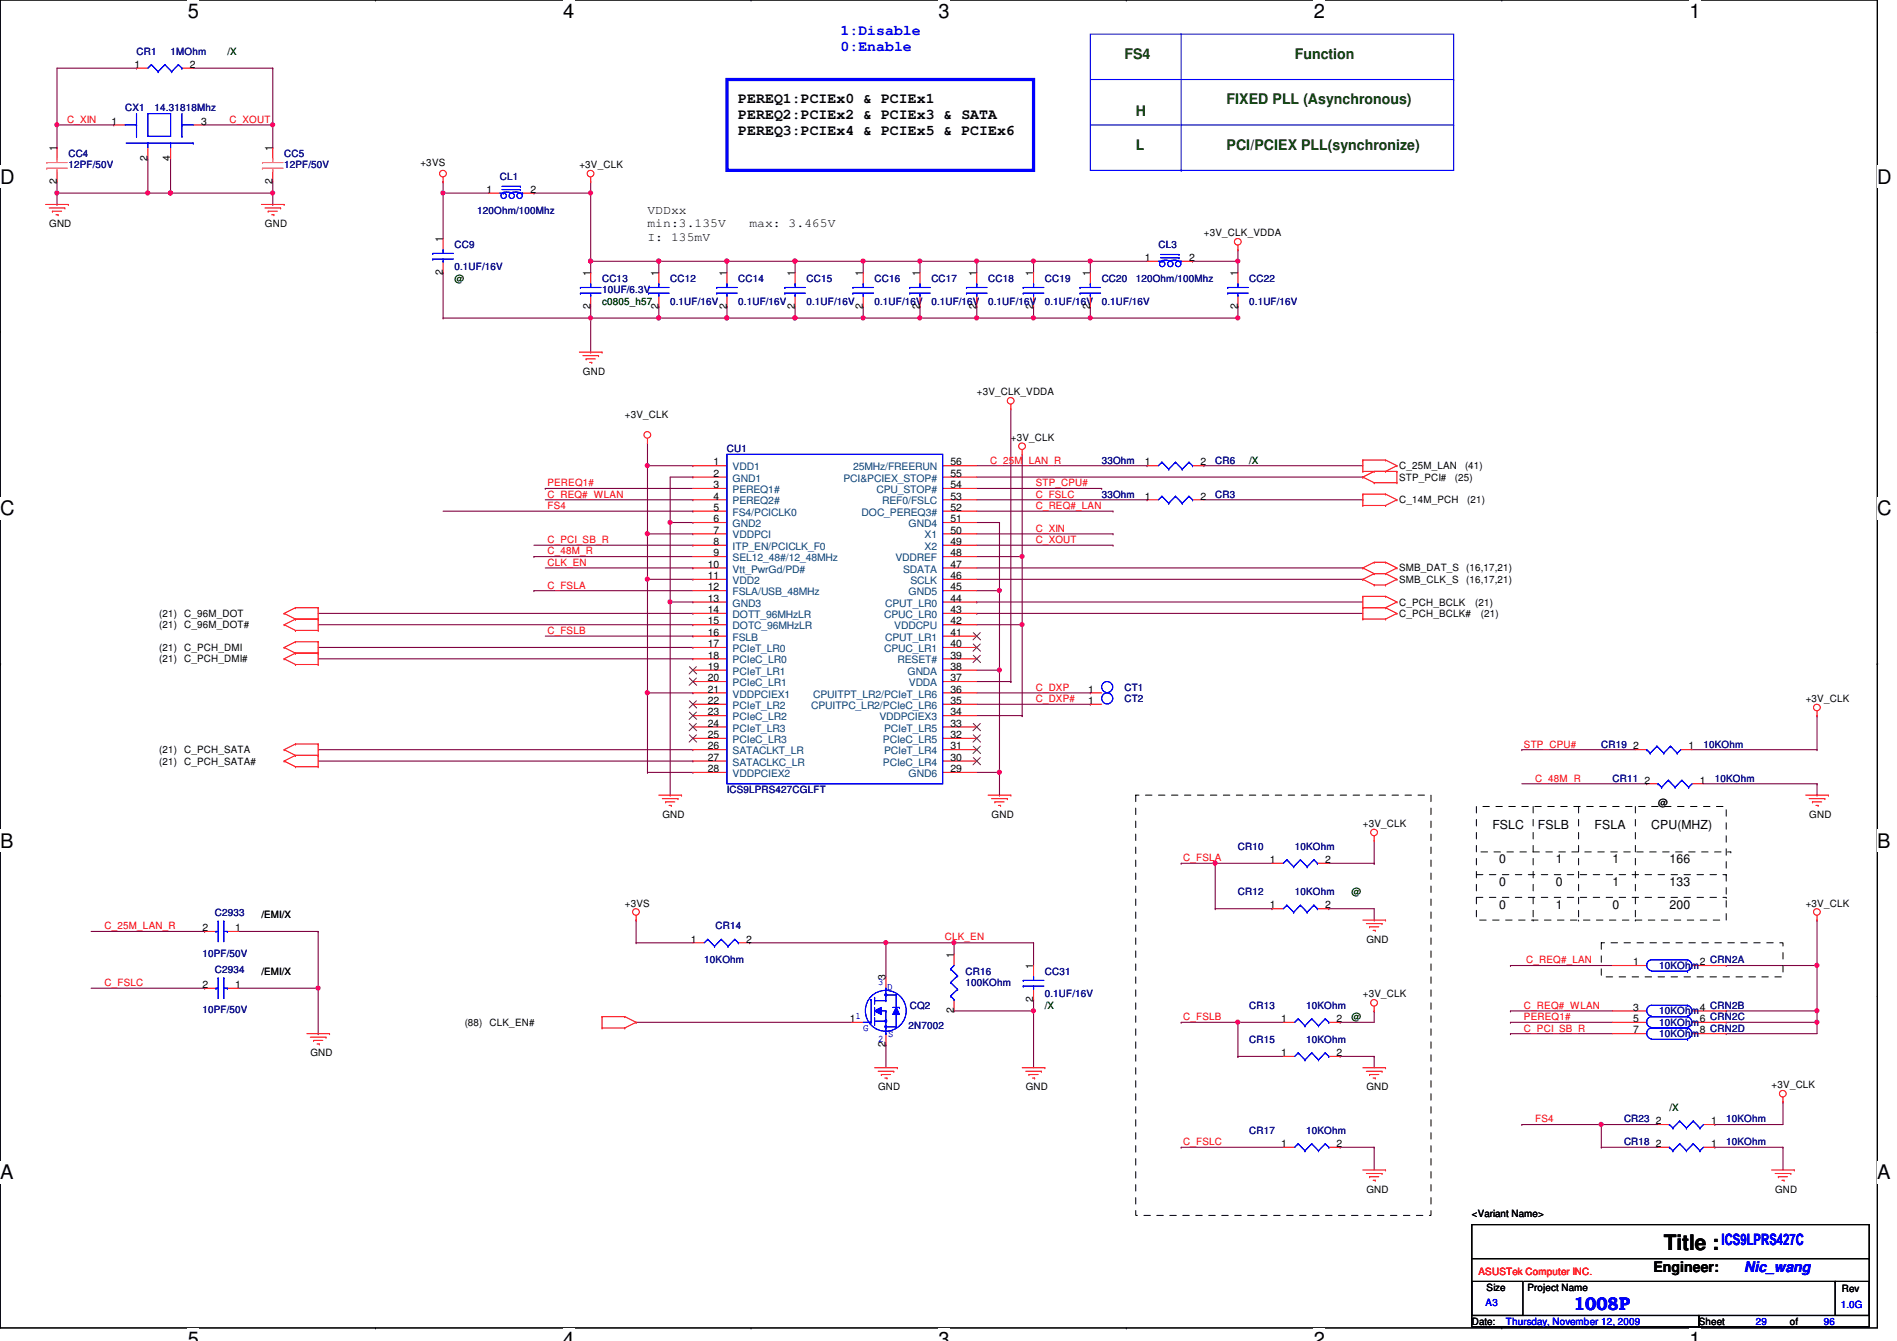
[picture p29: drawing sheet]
<svg xmlns="http://www.w3.org/2000/svg" width="297mm" height="210mm" viewBox="0 0 297 210" stroke-linecap="round" stroke-linejoin="round" font-family="sans-serif">
<defs><g id="words">
<text font-size="3.3" x="260.5" y="195.7">Title :</text>
<g font-size="3.1">
<text x="29.4" y="2.8">5</text>
<text x="88.2" y="2.8">4</text>
<text x="147" y="2.8">3</text>
<text x="205.7" y="2.8">2</text>
<text x="264.5" y="2.8">1</text>
<text x="0" y="28.7">D</text>
<text x="294" y="28.7">D</text>
<text x="0" y="80.7">C</text>
<text x="294" y="80.7">C</text>
<text x="0" y="132.7">B</text>
<text x="294" y="132.7">B</text>
<text x="0" y="184.6">A</text>
<text x="294" y="184.6">A</text>
<text x="29.4" y="210.7">5</text>
<text x="88.2" y="210.7">4</text>
<text x="147" y="210.7">3</text>
<text x="205.7" y="210.7">2</text>
<text x="264.5" y="210.7">1</text>
</g>
<text font-size="2.8" fill="#00f" x="246.5" y="205">1008P</text>
<text font-size="2.5" fill="#00f" x="269.6" y="194.9">ICS9LPRS427C</text>
<g font-size="2.3" fill="#00f">
<text x="131.6" y="5.4">1:Disable</text>
<text x="131.6" y="8">0:Enable</text>
<text x="273.1" y="199.1">Nic_wang</text>
</g>
<g font-size="2.3" fill="#004000">
<text x="176.1" y="9.2">FS4</text>
<text x="202.7" y="9.2">Function</text>
<text x="192.1" y="16.3">FIXED PLL (Asynchronous)</text>
<text x="177.8" y="18.1">H</text>
<text x="177.8" y="23.5">L</text>
<text x="192.1" y="23.5">PCI/PCIEX PLL(synchronize)</text>
</g>
<g font-size="2.3">
<text x="115.6" y="16.1">PEREQ1:PCIEx0 &amp; PCIEx1</text>
<text x="115.6" y="18.6">PEREQ2:PCIEx2 &amp; PCIEx3 &amp; SATA</text>
<text x="115.6" y="21.2">PEREQ3:PCIEx4 &amp; PCIEx5 &amp; PCIEx6</text>
<text x="258.9" y="199.1">Engineer:</text>
</g>
<g font-size="1.9">
<text x="101.4" y="33.5">VDDxx</text>
<text x="101.4" y="35.6">min:3.135V</text>
<text x="117.3" y="35.6">max: 3.465V</text>
<text x="101.4" y="37.7">I: 135mV</text>
<text x="233.7" y="129.8">FSLC</text>
<text x="240.8" y="129.8">FSLB</text>
<text x="249.7" y="129.8">FSLA</text>
<text x="258.6" y="129.8">CPU(MHZ)</text>
<text x="234.7" y="135.1">0</text>
<text x="243.6" y="135.1">1</text>
<text x="252.5" y="135.1">1</text>
<text x="261.4" y="135.1">166</text>
<text x="234.7" y="142.2">0</text>
<text x="234.7" y="138.7">0</text>
<text x="243.6" y="142.2">1</text>
<text x="243.6" y="138.7">0</text>
<text x="252.5" y="142.2">0</text>
<text x="252.5" y="138.7">1</text>
<text x="261.4" y="138.7">133</text>
<text x="261.4" y="142.2">200</text>
</g>
<g font-size="1.6">
<text x="21" y="10.6">1</text>
<text x="29.7" y="10.6">2</text>
<text x="8.9" y="23.7" transform="rotate(-90 8.9 23.7)">1</text>
<text x="17.5" y="19.5">1</text>
<text x="31.5" y="19.5">3</text>
<text x="42.7" y="23.7" transform="rotate(-90 42.7 23.7)">1</text>
<text x="8.9" y="28.8" transform="rotate(-90 8.9 28.8)">2</text>
<text x="23.1" y="25.2" transform="rotate(-90 23.1 25.2)">2</text>
<text x="26.7" y="25.2" transform="rotate(-90 26.7 25.2)">4</text>
<text x="42.7" y="28.8" transform="rotate(-90 42.7 28.8)">2</text>
<text x="65.8" y="26">+3VS</text>
<text x="90.7" y="26.3">+3V_CLK</text>
<text x="7.7" y="35.6">GND</text>
<text x="41.5" y="35.6">GND</text>
<text x="76.2" y="30.2">1</text>
<text x="83.1" y="30.2">2</text>
<text x="69.3" y="37.9" transform="rotate(-90 69.3 37.9)">1</text>
<text x="179.3" y="40.9">1</text>
<text x="186.2" y="40.9">2</text>
<text x="188.5" y="37">+3V_CLK_VDDA</text>
<text x="69.3" y="43" transform="rotate(-90 69.3 43)">2</text>
<text x="92.5" y="43.2" transform="rotate(-90 92.5 43.2)">1</text>
<text x="103.1" y="43.2" transform="rotate(-90 103.1 43.2)">1</text>
<text x="113.8" y="43.2" transform="rotate(-90 113.8 43.2)">1</text>
<text x="124.5" y="43.2" transform="rotate(-90 124.5 43.2)">1</text>
<text x="135.1" y="43.2" transform="rotate(-90 135.1 43.2)">1</text>
<text x="144" y="43.2" transform="rotate(-90 144 43.2)">1</text>
<text x="152.9" y="43.2" transform="rotate(-90 152.9 43.2)">1</text>
<text x="161.8" y="43.2" transform="rotate(-90 161.8 43.2)">1</text>
<text x="170.7" y="43.2" transform="rotate(-90 170.7 43.2)">1</text>
<text x="193.8" y="43.2" transform="rotate(-90 193.8 43.2)">1</text>
<text x="92.5" y="48.3" transform="rotate(-90 92.5 48.3)">2</text>
<text x="103.1" y="48.3" transform="rotate(-90 103.1 48.3)">2</text>
<text x="113.8" y="48.3" transform="rotate(-90 113.8 48.3)">2</text>
<text x="124.5" y="48.3" transform="rotate(-90 124.5 48.3)">2</text>
<text x="135.1" y="48.3" transform="rotate(-90 135.1 48.3)">2</text>
<text x="144" y="48.3" transform="rotate(-90 144 48.3)">2</text>
<text x="152.9" y="48.3" transform="rotate(-90 152.9 48.3)">2</text>
<text x="161.8" y="48.3" transform="rotate(-90 161.8 48.3)">2</text>
<text x="170.7" y="48.3" transform="rotate(-90 170.7 48.3)">2</text>
<text x="193.8" y="48.3" transform="rotate(-90 193.8 48.3)">2</text>
<text x="91.3" y="58.7">GND</text>
<text x="97.8" y="65.4">+3V_CLK</text>
<text x="152.9" y="61.9">+3V_CLK_VDDA</text>
<text x="158.3" y="69">+3V_CLK</text>
<text x="111.7" y="72.9">1</text>
<text x="111.7" y="74.6">2</text>
<text x="111.7" y="76.4">3</text>
<text x="148.8" y="76.4">54</text>
<text x="148.8" y="74.6">55</text>
<text x="148.8" y="72.9">56</text>
<text x="179.3" y="72.9">1</text>
<text x="188" y="72.9">2</text>
<text x="219.1" y="73.4">C_25M_LAN</text>
<text x="219.1" y="75.2">STP_PCI#</text>
<text x="227.8" y="75.2">(25)</text>
<text x="229.4" y="73.4">(41)</text>
<text x="111.7" y="78.2">4</text>
<text x="111.7" y="80">5</text>
<text x="111.7" y="81.7">6</text>
<text x="111.7" y="83.5">7</text>
<text x="148.8" y="83.5">50</text>
<text x="148.8" y="81.7">51</text>
<text x="148.8" y="80">52</text>
<text x="148.8" y="78.2">53</text>
<text x="179.3" y="78.2">1</text>
<text x="188" y="78.2">2</text>
<text x="219.1" y="78.8">C_14M_PCH</text>
<text x="229.7" y="78.8">(21)</text>
<text x="110.8" y="88.9">10</text>
<text x="111.7" y="85.3">8</text>
<text x="111.7" y="87.1">9</text>
<text x="148.8" y="88.9">47</text>
<text x="148.8" y="87.1">48</text>
<text x="148.8" y="85.3">49</text>
<text x="219.1" y="89.5">SMB_DAT_S (16,17,21)</text>
<text x="110.8" y="90.6">11</text>
<text x="110.8" y="92.4">12</text>
<text x="110.8" y="94.2">13</text>
<text x="110.8" y="96">14</text>
<text x="148.8" y="96">43</text>
<text x="148.8" y="94.2">44</text>
<text x="148.8" y="92.4">45</text>
<text x="148.8" y="90.6">46</text>
<text x="219.1" y="94.8">C_PCH_BCLK</text>
<text x="219.1" y="91.2">SMB_CLK_S</text>
<text x="229.6" y="91.2">(16,17,21)</text>
<text x="231" y="94.8">(21)</text>
<text x="24.9" y="96.6">(21)</text>
<text x="24.9" y="98.3">(21)</text>
<text x="24.9" y="101.9">(21)</text>
<text x="28.8" y="96.6">C_96M_DOT</text>
<text x="28.8" y="98.3">C_96M_DOT#</text>
<text x="28.8" y="101.9">C_PCH_DMI</text>
<text x="110.8" y="97.7">15</text>
<text x="110.8" y="99.5">16</text>
<text x="110.8" y="101.3">17</text>
<text x="148.8" y="101.3">40</text>
<text x="148.8" y="99.5">41</text>
<text x="148.8" y="97.7">42</text>
<text x="219.1" y="96.6">C_PCH_BCLK#</text>
<text x="231.9" y="96.6">(21)</text>
<text x="24.9" y="103.7">(21)</text>
<text x="28.8" y="103.7">C_PCH_DMI#</text>
<text x="110.8" y="103.1">18</text>
<text x="110.8" y="104.9">19</text>
<text x="110.8" y="106.6">20</text>
<text x="148.8" y="106.6">37</text>
<text x="148.8" y="104.9">38</text>
<text x="148.8" y="103.1">39</text>
<text x="110.8" y="108.4">21</text>
<text x="110.8" y="110.2">22</text>
<text x="110.8" y="112">23</text>
<text x="110.8" y="113.7">24</text>
<text x="148.8" y="113.7">33</text>
<text x="148.8" y="112">34</text>
<text x="148.8" y="110.2">35</text>
<text x="148.8" y="108.4">36</text>
<text x="170.4" y="108.4">1</text>
<text x="170.4" y="110.2">1</text>
<text x="282.7" y="109.9">+3V_CLK</text>
<text x="24.9" y="117.9">(21)</text>
<text x="24.9" y="119.7">(21)</text>
<text x="28.8" y="117.9">C_PCH_SATA</text>
<text x="28.8" y="119.7">C_PCH_SATA#</text>
<text x="110.8" y="115.5">25</text>
<text x="110.8" y="117.3">26</text>
<text x="110.8" y="119.1">27</text>
<text x="148.8" y="119.1">30</text>
<text x="148.8" y="117.3">31</text>
<text x="148.8" y="115.5">32</text>
<text x="255.7" y="117.3">2</text>
<text x="264.4" y="117.3">1</text>
<text x="110.8" y="120.9">28</text>
<text x="148.8" y="120.9">29</text>
<text x="257.5" y="122.6">2</text>
<text x="266.2" y="122.6">1</text>
<text x="103.7" y="128">GND</text>
<text x="155.3" y="128">GND</text>
<text x="213.4" y="129.5">+3V_CLK</text>
<text x="259.6" y="126.2">@</text>
<text x="283.3" y="128">GND</text>
<text x="198.8" y="135.1">1</text>
<text x="207.5" y="135.1">2</text>
<text x="40.9" y="143.7">/EMI/X</text>
<text x="97.8" y="141.9">+3VS</text>
<text x="198.8" y="142.2">1</text>
<text x="207.5" y="142.2">2</text>
<text x="282.7" y="141.9">+3V_CLK</text>
<text x="31.7" y="145.8">2</text>
<text x="36.8" y="145.8">1</text>
<text x="108.2" y="147.5">1</text>
<text x="116.8" y="147.5">2</text>
<text x="149.3" y="149.9" transform="rotate(-90 149.3 149.9)">1</text>
<text x="213.9" y="147.6">GND</text>
<text x="31.7" y="154.6">2</text>
<text x="36.8" y="154.6">1</text>
<text x="40.9" y="152.6">/EMI/X</text>
<text x="138.7" y="153.5" transform="rotate(-90 138.7 153.5)">3</text>
<text x="161.8" y="151.7" transform="rotate(-90 161.8 151.7)">1</text>
<text x="255.7" y="151.1">1</text>
<text x="266.2" y="151.1">2 CRN2A</text>
<text x="72.8" y="160.6">(88)</text>
<text x="76.7" y="160.6">CLK_EN#</text>
<text x="133.1" y="160">1</text>
<text x="149.3" y="158.6" transform="rotate(-90 149.3 158.6)">2</text>
<text x="161.8" y="156.8" transform="rotate(-90 161.8 156.8)">2</text>
<text x="200.6" y="160">1</text>
<text x="209.3" y="160">2</text>
<text x="213.4" y="156.1">+3V_CLK</text>
<text x="255.7" y="158.2">3</text>
<text x="255.7" y="161.8">7</text>
<text x="255.7" y="160">5</text>
<text x="266.2" y="158.2">4 CRN2B</text>
<text x="266.2" y="161.8">8 CRN2D</text>
<text x="266.2" y="160">6 CRN2C</text>
<text x="48.6" y="165.4">GND</text>
<text x="138.7" y="163.9" transform="rotate(-90 138.7 163.9)">2</text>
<text x="200.6" y="165.3">1</text>
<text x="209.3" y="165.3">2</text>
<text x="137.5" y="170.7">GND</text>
<text x="160.6" y="170.7">GND</text>
<text x="213.9" y="170.7">GND</text>
<text x="277.4" y="170.3">+3V_CLK</text>
<text x="200.6" y="179.5">1</text>
<text x="209.3" y="179.5">2</text>
<text x="259.3" y="179.5">2</text>
<text x="259.3" y="176">2</text>
<text x="268" y="179.5">1</text>
<text x="268" y="176">1</text>
<text x="213.9" y="186.7">GND</text>
<text x="230.5" y="190.5">&lt;Variant Name&gt;</text>
<text x="278" y="186.7">GND</text>
<text x="232.8" y="202">Size</text>
<text x="239.2" y="202">Project Name</text>
<text x="288.4" y="202.2">Rev</text>
<text x="230.5" y="207.3">Date:</text>
<text x="266" y="207.3">Sheet</text>
<text x="280.2" y="207.3">of</text>
</g>
<g font-size="1.6" fill="#000080">
<text x="21.4" y="8.6">CR1</text>
<text x="26.7" y="8.6">1MOhm</text>
<text x="19.6" y="17.4">CX1</text>
<text x="24.2" y="17.4">14.31818Mhz</text>
<text x="10.7" y="24.6">CC4</text>
<text x="10.7" y="26.3">12PF/50V</text>
<text x="44.5" y="24.6">CC5</text>
<text x="44.5" y="26.3">12PF/50V</text>
<text x="78.3" y="28.1">CL1</text>
<text x="74.7" y="33.4">120Ohm/100Mhz</text>
<text x="71.2" y="38.8">CC9</text>
<text x="181.4" y="38.8">CL3</text>
<text x="71.2" y="42.3">0.1UF/16V</text>
<text x="94.3" y="44.1">CC13</text>
<text x="94.3" y="45.9">10UF/6.3V</text>
<text x="104.9" y="44.1">CC12</text>
<text x="104.9" y="47.7">0.1UF/16V</text>
<text x="115.6" y="44.1">CC14</text>
<text x="115.6" y="47.7">0.1UF/16V</text>
<text x="126.3" y="44.1">CC15</text>
<text x="126.3" y="47.7">0.1UF/16V</text>
<text x="136.9" y="44.1">CC16</text>
<text x="136.9" y="47.7">0.1UF/16V</text>
<text x="145.8" y="44.1">CC17</text>
<text x="145.8" y="47.7">0.1UF/16V</text>
<text x="154.7" y="44.1">CC18</text>
<text x="154.7" y="47.7">0.1UF/16V</text>
<text x="163.6" y="44.1">CC19</text>
<text x="163.6" y="47.7">0.1UF/16V</text>
<text x="172.5" y="44.1">CC20</text>
<text x="172.5" y="47.7">0.1UF/16V</text>
<text x="177.8" y="44.1">120Ohm/100Mhz</text>
<text x="195.6" y="44.1">CC22</text>
<text x="195.6" y="47.7">0.1UF/16V</text>
<text x="113.8" y="70.8">CU1</text>
<text x="172.5" y="77.9">33Ohm</text>
<text x="172.5" y="72.6">33Ohm</text>
<text x="190.3" y="77.9">CR3</text>
<text x="190.3" y="72.6">CR6</text>
<text x="176.1" y="108.1">CT1</text>
<text x="176.1" y="109.9">CT2</text>
<text x="250.7" y="117">CR19</text>
<text x="266.7" y="117">10KOhm</text>
<text x="113.8" y="124.1">ICS9LPRS427CGLFT</text>
<text x="252.5" y="122.3">CR11</text>
<text x="268.5" y="122.3">10KOhm</text>
<text x="193.8" y="133">CR10</text>
<text x="202.7" y="133">10KOhm</text>
<text x="33.7" y="143.3">C2933</text>
<text x="193.8" y="140.1">CR12</text>
<text x="202.7" y="140.1">10KOhm</text>
<text x="31.7" y="149.7">10PF/50V</text>
<text x="112.1" y="145.5">CR14</text>
<text x="33.7" y="152.2">C2934</text>
<text x="110.3" y="150.8">10KOhm</text>
<text x="151.2" y="152.6">CR16</text>
<text x="151.2" y="154.3">100KOhm</text>
<text x="163.6" y="152.6">CC31</text>
<text x="259.8" y="151.7">10KOhm</text>
<text x="31.7" y="158.6">10PF/50V</text>
<text x="142.3" y="161.1">2N7002</text>
<text x="142.4" y="157.9">CQ2</text>
<text x="163.6" y="156.1">0.1UF/16V</text>
<text x="195.6" y="157.9">CR13</text>
<text x="204.5" y="157.9">10KOhm</text>
<text x="259.8" y="158.8">10KOhm</text>
<text x="259.8" y="160.6">10KOhm</text>
<text x="195.6" y="163.2">CR15</text>
<text x="204.5" y="163.2">10KOhm</text>
<text x="259.8" y="162.3">10KOhm</text>
<text x="195.6" y="177.5">CR17</text>
<text x="204.5" y="177.5">10KOhm</text>
<text x="254.3" y="179.2">CR18</text>
<text x="254.3" y="175.7">CR23</text>
<text x="270.3" y="179.2">10KOhm</text>
<text x="270.3" y="175.7">10KOhm</text>
</g>
<g font-size="1.6" fill="#008000">
<text x="35.6" y="8.6">/X</text>
<text x="71.2" y="44.1">@</text>
<text x="94.3" y="47.7">c0805_h57</text>
<text x="195.6" y="72.6">/X</text>
<text x="211.6" y="140.1">@</text>
<text x="163.6" y="157.9">/X</text>
<text x="211.6" y="159.7">@</text>
<text x="261.4" y="173.9">/X</text>
</g>
<g font-size="1.6" fill="#f00">
<text x="10.5" y="19.2">C_XIN</text>
<text x="35.9" y="19.2">C_XOUT</text>
<text x="85.7" y="76.1">PEREQ1#</text>
<text x="85.7" y="77.9">C_REQ#_WLAN</text>
<text x="155.1" y="72.6">C_25M_LAN_R</text>
<text x="162.2" y="76.1">STP_CPU#</text>
<text x="162.2" y="77.9">C_FSLC</text>
<text x="85.7" y="79.7">FS4</text>
<text x="162.2" y="83.2">C_XIN</text>
<text x="162.2" y="79.7">C_REQ#_LAN</text>
<text x="85.7" y="88.6">CLK_EN</text>
<text x="85.7" y="86.8">C_48M_R</text>
<text x="85.7" y="85">C_PCI_SB_R</text>
<text x="162.2" y="85">C_XOUT</text>
<text x="85.7" y="92.1">C_FSLA</text>
<text x="85.7" y="99.2">C_FSLB</text>
<text x="162.2" y="108.1">C_DXP</text>
<text x="162.2" y="109.9">C_DXP#</text>
<text x="238.6" y="117">STP_CPU#</text>
<text x="240.4" y="122.3">C_48M_R</text>
<text x="185.3" y="134.8">C_FSLA</text>
<text x="16.4" y="145.5">C_25M_LAN_R</text>
<text x="148" y="147.1">CLK_EN</text>
<text x="16.4" y="154.3">C_FSLC</text>
<text x="239" y="150.8">C_REQ#_LAN</text>
<text x="185.3" y="159.7">C_FSLB</text>
<text x="238.6" y="159.7">PEREQ1#</text>
<text x="238.6" y="157.9">C_REQ#_WLAN</text>
<text x="238.6" y="161.5">C_PCI_SB_R</text>
<text x="185.3" y="179.2">C_FSLC</text>
<text x="240.4" y="175.7">FS4</text>
<text x="231.5" y="199.5">ASUSTek Computer INC.</text>
</g>
<g font-size="1.6" fill="#004080">
<text x="114.7" y="73.6">VDD1</text>
<text x="114.7" y="75.4">GND1</text>
<text x="114.7" y="77.2">PEREQ1#</text>
<text x="132.1" y="75.4">PCI&amp;PCIEX_STOP#</text>
<text x="133.6" y="73.6">25MHz/FREERUN</text>
<text x="137.2" y="77.2">CPU_STOP#</text>
<text x="114.7" y="79">PEREQ2#</text>
<text x="114.7" y="80.7">FS4/PCICLK0</text>
<text x="114.7" y="82.5">GND2</text>
<text x="134.9" y="80.7">DOC_PEREQ3#</text>
<text x="138.1" y="79">REF0/FSLC</text>
<text x="142.3" y="82.5">GND4</text>
<text x="114.7" y="84.3">VDDPCI</text>
<text x="114.7" y="86.1">ITP_EN/PCICLK_F0</text>
<text x="114.7" y="87.8">SEL12_48#/12_48MHz</text>
<text x="114.7" y="89.6">Vtt_PwrGd/PD#</text>
<text x="140.2" y="87.8">VDDREF</text>
<text x="141.4" y="89.6">SDATA</text>
<text x="144.8" y="86.1">X2</text>
<text x="144.8" y="84.3">X1</text>
<text x="114.7" y="91.4">VDD2</text>
<text x="114.7" y="93.2">FSLA/USB_48MHz</text>
<text x="114.7" y="95">GND3</text>
<text x="138.6" y="95">CPUT_LR0</text>
<text x="142.3" y="93.2">GND5</text>
<text x="142.6" y="91.4">SCLK</text>
<text x="114.7" y="96.7">DOTT_96MHzLR</text>
<text x="114.7" y="98.5">DOTC_96MHzLR</text>
<text x="114.7" y="100.3">FSLB</text>
<text x="138.4" y="96.7">CPUC_LR0</text>
<text x="138.6" y="100.3">CPUT_LR1</text>
<text x="140" y="98.5">VDDCPU</text>
<text x="114.7" y="102.1">PCIeT_LR0</text>
<text x="114.7" y="103.8">PCIeC_LR0</text>
<text x="114.7" y="105.6">PCIeT_LR1</text>
<text x="114.7" y="107.4">PCIeC_LR1</text>
<text x="138.4" y="102.1">CPUC_LR1</text>
<text x="140.5" y="103.8">RESET#</text>
<text x="142.1" y="105.6">GNDA</text>
<text x="142.3" y="107.4">VDDA</text>
<text x="114.7" y="109.2">VDDPCIEX1</text>
<text x="114.7" y="111">PCIeT_LR2</text>
<text x="114.7" y="112.7">PCIeC_LR2</text>
<text x="127" y="111">CPUITPC_LR2/PCIeC_LR6</text>
<text x="127.3" y="109.2">CPUITPT_LR2/PCIeT_LR6</text>
<text x="137.7" y="112.7">VDDPCIEX3</text>
<text x="114.7" y="114.5">PCIeT_LR3</text>
<text x="114.7" y="116.3">PCIeC_LR3</text>
<text x="114.7" y="118.1">SATACLKT_LR</text>
<text x="114.7" y="119.8">SATACLKC_LR</text>
<text x="138.3" y="119.8">PCIeC_LR4</text>
<text x="138.3" y="116.3">PCIeC_LR5</text>
<text x="138.4" y="118.1">PCIeT_LR4</text>
<text x="138.4" y="114.5">PCIeT_LR5</text>
<text x="114.7" y="121.6">VDDPCIEX2</text>
<text x="142.3" y="121.6">GND6</text>
</g>
<g font-size="1.6" fill="#00f">
<text x="137.5" y="154.1">3</text>
<text x="138.9" y="155">D</text>
<text x="133.9" y="159.5">1</text>
<text x="135.2" y="161.4">G</text>
<text x="137.5" y="163">2</text>
<text x="139.1" y="162.3">S</text>
<text x="232.6" y="204.5">A3</text>
<text x="235.8" y="207.3">Thursday, November 12, 2009</text>
<text x="274.9" y="207.3">29</text>
<text x="285.6" y="207.3">96</text>
<text x="288.2" y="204.7">1.0G</text>
</g>
</g></defs>
<path d="M0 0h294v207.9h-294z" fill="none" stroke="#000" stroke-width=".17"/>
<g fill="#fff">
<path d="M29.4 0h1.8v3.5h-1.8z"/>
<path d="M29.4 207.9h1.8v2h-1.8z"/>
</g>
<path d="M58.8 0h.1M58.8 207.9h.1" fill="none" stroke="#000" stroke-width=".17"/>
<g fill="#fff">
<path d="M88.2 0h1.7v3.5h-1.7z"/>
<path d="M88.2 207.9h1.7v2h-1.7z"/>
</g>
<path d="M117.6 0h.1M117.6 207.9h.1" fill="none" stroke="#000" stroke-width=".17"/>
<g fill="#fff">
<path d="M147 0h1.7v3.5h-1.7z"/>
<path d="M147 207.9h1.7v2h-1.7z"/>
</g>
<path d="M176.4 0h.1M176.4 207.9h.1" fill="none" stroke="#000" stroke-width=".17"/>
<g fill="#fff">
<path d="M205.7 0h1.8v3.5h-1.8z"/>
<path d="M205.7 207.9h1.8v2h-1.8z"/>
</g>
<path d="M235.2 0h.1M235.2 207.9h.1" fill="none" stroke="#000" stroke-width=".17"/>
<g fill="#fff">
<path d="M264.5 0h1.8v3.5h-1.8z"/>
<path d="M264.5 207.9h1.8v2h-1.8z"/>
<path d="M0 26h2.3v3.4h-2.3z"/>
<path d="M294 26h2.2v3.4h-2.2z"/>
<path d="M0 77.9h2.3v3.5h-2.3z"/>
<path d="M294 77.9h2.2v3.5h-2.2z"/>
</g>
<path d="M0 51.9h.1M294 51.9h.1" fill="none" stroke="#000" stroke-width=".17"/>
<g fill="#fff">
<path d="M0 129.9h2.1v3.4h-2.1z"/>
<path d="M294 129.9h2v3.4h-2z"/>
</g>
<path d="M0 103.9h.1M294 103.9h.1" fill="none" stroke="#000" stroke-width=".17"/>
<path d="M0 103.9h.1M294 103.9h.1" fill="none" stroke="#000" stroke-width=".16"/>
<g fill="#fff">
<path d="M0 181.8h2.1v3.5h-2.1z"/>
<path d="M294 181.8h2v3.5h-2z"/>
</g>
<path d="M0 155.9h.1M294 155.9h.1" fill="none" stroke="#000" stroke-width=".17"/>
<path d="M156.5 92.5v12.4M156.5 104.9h.1" fill="none" stroke="#800040" stroke-width=".17"/>
<circle cx="156.5" cy="104.9" r=".32" fill="#f0f"/>
<circle cx="156.5" cy="104.9" r=".32" fill="none" stroke="#f0f" stroke-width=".17"/>
<path d="M101.4 90.7v17.8M104.9 94.2v30.3M101.4 108.5h.1M152.9 108.5h17.8M170.7 108.5h.1M104.9 124.5h.1" fill="none" stroke="#800040" stroke-width=".17"/>
<circle cx="101.4" cy="108.4" r=".32" fill="#f0f"/>
<circle cx="101.4" cy="108.4" r=".32" fill="none" stroke="#f0f" stroke-width=".17"/>
<path d="M103.2 49.8h.1M103.2 49.8h10.6M160.1 71.1v16M160.1 87.1h.1M152.9 110.2h17.8M170.7 110.2h.1" fill="none" stroke="#800040" stroke-width=".17"/>
<circle cx="113.8" cy="49.8" r=".32" fill="#f0f"/>
<circle cx="113.8" cy="49.8" r=".32" fill="none" stroke="#f0f" stroke-width=".17"/>
<circle cx="103.1" cy="49.8" r=".32" fill="#f0f"/>
<circle cx="103.1" cy="49.8" r=".32" fill="none" stroke="#f0f" stroke-width=".17"/>
<path d="M8.9 10.7h12.5M21.4 10.7h.1M30.3 10.7h12.4M42.7 10.7h.1M42.7 19.6v3.5M42.7 23.1h.1M170.7 49.8h.1M170.7 49.8h23.1M188.5 78.2h24.9M213.4 78.2h.1" fill="none" stroke="#800040" stroke-width=".17"/>
<circle cx="193.8" cy="49.8" r=".32" fill="#f0f"/>
<circle cx="193.8" cy="49.8" r=".32" fill="none" stroke="#f0f" stroke-width=".17"/>
<circle cx="170.7" cy="49.8" r=".32" fill="#f0f"/>
<circle cx="170.7" cy="49.8" r=".32" fill="none" stroke="#f0f" stroke-width=".17"/>
<path d="M104.9 74.7v7.1M104.9 81.8h.1" fill="none" stroke="#800040" stroke-width=".17"/>
<circle cx="104.9" cy="81.8" r=".32" fill="#f0f"/>
<circle cx="104.9" cy="81.8" r=".32" fill="none" stroke="#f0f" stroke-width=".17"/>
<path d="M42.7 30.2h.1M42.7 28.4v1.8M144.1 49.8h.1M144.1 49.8h8.8" fill="none" stroke="#800040" stroke-width=".17"/>
<circle cx="144" cy="49.8" r=".32" fill="#f0f"/>
<circle cx="144" cy="49.8" r=".32" fill="none" stroke="#f0f" stroke-width=".17"/>
<path d="M8.9 30.2h14.3M23.2 30.2h.1" fill="none" stroke="#800040" stroke-width=".17"/>
<circle cx="23.1" cy="30.2" r=".32" fill="#f0f"/>
<circle cx="23.1" cy="30.2" r=".32" fill="none" stroke="#f0f" stroke-width=".17"/>
<path d="M144.1 48h.1M144.1 48v1.8M152.9 48h.1M152.9 48v1.8M193.8 48h.1M193.8 40.9h.1M193.8 40.9v1.8M193.8 48v1.8" fill="none" stroke="#800040" stroke-width=".17"/>
<circle cx="193.8" cy="40.9" r=".32" fill="#f0f"/>
<circle cx="193.8" cy="40.9" r=".32" fill="none" stroke="#f0f" stroke-width=".17"/>
<g fill="none" stroke="#800040" stroke-width=".17">
<path d="M92.5 42.7h.1M92.5 40.9v1.8M124.5 40.9h.1M124.5 40.9v1.8M144.1 40.9h.1M144.1 40.9v1.8M170.7 40.9h.1M170.7 40.9v1.8M158.3 64v42.7M101.4 90.7h.1M101.4 83.6v7.1M160.1 97.8v14.2"/>
<path d="M101.4 108.5v12.4M158.3 106.7h.1M160.1 112h.1M101.4 120.9h.1M238.3 122.7h19.5M257.8 122.7h.1M99.6 144h.1M99.6 144v3.6M149.4 147.6h.1M149.4 147.6v1.8M161.8 158.2h.1M161.8 147.6h.1"/>
<path d="M161.8 147.6v3.5M161.8 158.2v8.9M236.5 151.1h.1M236.5 158.2h.1M236.5 151.1h16M236.5 158.2h16M99.6 160h.1M99.6 160h33.8M138.7 163.6h.1M138.7 163.6v3.5M236.5 160h.1M236.5 160h16"/>
</g>
<circle cx="101.4" cy="90.7" r=".32" fill="#f0f"/>
<circle cx="101.4" cy="90.7" r=".32" fill="none" stroke="#f0f" stroke-width=".17"/>
<g fill="none" stroke="#800040" stroke-width=".17">
<path d="M101.4 72.9h7.1M108.5 72.9h.1M85.4 88.9h23.1M101.4 83.6h7.1M108.5 88.9h.1M108.5 83.6h.1M152.9 81.8h3.6M152.9 87.1h7.2M156.5 81.8h.1M160.1 87.1h.1M156.5 104.9v16M156.5 120.9h.1"/>
<path d="M99.6 147.6h.1M99.6 147.6h8.9M236.5 161.8h.1M236.5 161.8h16M268.5 176h.1M268.5 179.6h.1M268.5 176h10.7M268.5 179.6h10.7M270.3 161.8h.1M270.3 161.8h14.2"/>
</g>
<circle cx="160" cy="87.1" r=".32" fill="#f0f"/>
<circle cx="160" cy="87.1" r=".32" fill="none" stroke="#f0f" stroke-width=".17"/>
<g fill="none" stroke="#800040" stroke-width=".17">
<path d="M92.5 49.8h10.7M103.2 49.8h.1M83.6 92.5h.1M83.6 92.5h24.9M104.9 81.8h3.6M108.5 81.8h.1M152.9 83.6h21.4M174.3 83.6h.1M49.8 103.1h58.7M108.5 103.1h.1M152.9 104.9h3.6M152.9 106.7h5.4"/>
<path d="M156.5 104.9h.1M158.3 106.7h.1M101.4 120.9h7.1M108.5 120.9h.1"/>
</g>
<circle cx="103.1" cy="49.8" r=".32" fill="#f0f"/>
<circle cx="103.1" cy="49.8" r=".32" fill="none" stroke="#f0f" stroke-width=".17"/>
<path d="M284.5 151.1h.1M284.5 151.1v7.1" fill="none" stroke="#800040" stroke-width=".17"/>
<circle cx="284.5" cy="158.2" r=".32" fill="#f0f"/>
<circle cx="284.5" cy="158.2" r=".32" fill="none" stroke="#f0f" stroke-width=".17"/>
<circle cx="284.5" cy="151.1" r=".32" fill="#f0f"/>
<circle cx="284.5" cy="151.1" r=".32" fill="none" stroke="#f0f" stroke-width=".17"/>
<path d="M92.5 30.2v10.7M92.5 40.9h.1M284.5 160h.1M284.5 160v1.8" fill="none" stroke="#800040" stroke-width=".17"/>
<circle cx="92.5" cy="40.9" r=".32" fill="#f0f"/>
<circle cx="92.5" cy="40.9" r=".32" fill="none" stroke="#f0f" stroke-width=".17"/>
<path d="M32 19.6h10.7M42.7 19.6h.1" fill="none" stroke="#800040" stroke-width=".17"/>
<circle cx="42.7" cy="19.5" r=".32" fill="#f0f"/>
<circle cx="42.7" cy="19.5" r=".32" fill="none" stroke="#f0f" stroke-width=".17"/>
<path d="M8.9 19.6h8.9M17.8 19.6h.1M85.4 76.5h.1M85.4 76.5h23.1M83.6 87.1h.1M83.6 87.1h24.9M83.6 85.3h24.9M104.9 94.2h3.6M108.5 94.2h.1M108.5 85.3h.1" fill="none" stroke="#800040" stroke-width=".17"/>
<circle cx="8.9" cy="19.5" r=".32" fill="#f0f"/>
<circle cx="8.9" cy="19.5" r=".32" fill="none" stroke="#f0f" stroke-width=".17"/>
<path d="M8.9 19.6h.1M8.9 10.7v8.9M149.4 158.2h.1M149.4 158.2h12.4" fill="none" stroke="#800040" stroke-width=".17"/>
<circle cx="161.8" cy="158.2" r=".32" fill="#f0f"/>
<circle cx="161.8" cy="158.2" r=".32" fill="none" stroke="#f0f" stroke-width=".17"/>
<path d="M92.5 40.9h10.7M103.2 40.9h.1" fill="none" stroke="#800040" stroke-width=".17"/>
<circle cx="92.5" cy="40.9" r=".32" fill="#f0f"/>
<circle cx="92.5" cy="40.9" r=".32" fill="none" stroke="#f0f" stroke-width=".17"/>
<circle cx="103.1" cy="40.9" r=".32" fill="#f0f"/>
<circle cx="103.1" cy="40.9" r=".32" fill="none" stroke="#f0f" stroke-width=".17"/>
<path d="M101.4 72.9v10.7M101.4 83.6h.1" fill="none" stroke="#800040" stroke-width=".17"/>
<circle cx="101.4" cy="83.5" r=".32" fill="#f0f"/>
<circle cx="101.4" cy="83.5" r=".32" fill="none" stroke="#f0f" stroke-width=".17"/>
<path d="M152.9 94.2h.1M152.9 92.5h3.6M152.9 94.2h60.5M156.5 92.5h.1M138.7 147.6h.1M138.7 147.6h10.7" fill="none" stroke="#800040" stroke-width=".17"/>
<circle cx="149.4" cy="147.5" r=".32" fill="#f0f"/>
<circle cx="149.4" cy="147.5" r=".32" fill="none" stroke="#f0f" stroke-width=".17"/>
<circle cx="138.7" cy="147.5" r=".32" fill="#f0f"/>
<circle cx="138.7" cy="147.5" r=".32" fill="none" stroke="#f0f" stroke-width=".17"/>
<path d="M152.9 40.9h.1M152.9 40.9h8.9" fill="none" stroke="#800040" stroke-width=".17"/>
<circle cx="152.9" cy="40.9" r=".32" fill="#f0f"/>
<circle cx="152.9" cy="40.9" r=".32" fill="none" stroke="#f0f" stroke-width=".17"/>
<path d="M8.9 30.2h.1M8.9 28.4v1.8" fill="none" stroke="#800040" stroke-width=".17"/>
<circle cx="8.9" cy="30.2" r=".32" fill="#f0f"/>
<circle cx="8.9" cy="30.2" r=".32" fill="none" stroke="#f0f" stroke-width=".17"/>
<g fill="none" stroke="#800040" stroke-width=".17">
<path d="M8.9 32h.1M8.9 30.2v1.8M42.7 32h.1M42.7 30.2v1.8M92.5 49.8h.1M92.5 48v1.8M113.8 40.9h.1M113.8 40.9v1.8M152.9 112h7.2M160.1 112h.1M149.4 147.6h.1M149.4 147.6h12.4"/>
<path d="M270.3 158.2h.1M270.3 158.2h14.2"/>
</g>
<circle cx="92.5" cy="49.8" r=".32" fill="#f0f"/>
<circle cx="92.5" cy="49.8" r=".32" fill="none" stroke="#f0f" stroke-width=".17"/>
<path d="M113.8 40.9h10.7M124.5 40.9h.1" fill="none" stroke="#800040" stroke-width=".17"/>
<circle cx="113.8" cy="40.9" r=".32" fill="#f0f"/>
<circle cx="113.8" cy="40.9" r=".32" fill="none" stroke="#f0f" stroke-width=".17"/>
<circle cx="124.5" cy="40.9" r=".32" fill="#f0f"/>
<circle cx="124.5" cy="40.9" r=".32" fill="none" stroke="#f0f" stroke-width=".17"/>
<g fill="none" stroke="#800040" stroke-width=".17">
<path d="M8.9 19.6v3.5M8.9 23.1h.1M113.8 48h.1M113.8 48v1.8M161.8 40.9h.1M161.8 48h.1M161.8 40.9v1.8M161.8 48v1.8M152.9 96h.1M152.9 85.3h21.4M152.9 96h60.5M152.9 97.8h7.2"/>
<path d="M160.1 97.8h.1M174.3 85.3h.1M101.4 108.5h7.1M108.5 108.5h.1M117.4 147.6h.1M117.4 147.6h21.3M270.3 160h.1M270.3 160h14.2"/>
</g>
<circle cx="284.5" cy="160" r=".32" fill="#f0f"/>
<circle cx="284.5" cy="160" r=".32" fill="none" stroke="#f0f" stroke-width=".17"/>
<path d="M124.5 49.8h.1M124.5 48v1.8M104.9 94.2h.1M104.9 81.8v12.4" fill="none" stroke="#800040" stroke-width=".17"/>
<circle cx="104.9" cy="94.2" r=".32" fill="#f0f"/>
<circle cx="104.9" cy="94.2" r=".32" fill="none" stroke="#f0f" stroke-width=".17"/>
<path d="M23.2 30.2h3.5M26.7 30.2h.1" fill="none" stroke="#800040" stroke-width=".17"/>
<circle cx="26.7" cy="30.2" r=".32" fill="#f0f"/>
<circle cx="26.7" cy="30.2" r=".32" fill="none" stroke="#f0f" stroke-width=".17"/>
<path d="M103.2 40.9h.1M103.2 40.9h10.6" fill="none" stroke="#800040" stroke-width=".17"/>
<circle cx="113.8" cy="40.9" r=".32" fill="#f0f"/>
<circle cx="113.8" cy="40.9" r=".32" fill="none" stroke="#f0f" stroke-width=".17"/>
<circle cx="103.1" cy="40.9" r=".32" fill="#f0f"/>
<circle cx="103.1" cy="40.9" r=".32" fill="none" stroke="#f0f" stroke-width=".17"/>
<path d="M92.5 30.2h.1M92.5 28.4v1.8M49.8 96h58.7M85.4 99.6h23.1M101.4 90.7h7.1M108.5 99.6h.1M108.5 96h.1M108.5 90.7h.1M49.8 119.1h58.7M108.5 119.1h.1" fill="none" stroke="#800040" stroke-width=".17"/>
<circle cx="92.5" cy="30.2" r=".32" fill="#f0f"/>
<circle cx="92.5" cy="30.2" r=".32" fill="none" stroke="#f0f" stroke-width=".17"/>
<path d="M26.7 30.2h16M42.7 30.2h.1" fill="none" stroke="#800040" stroke-width=".17"/>
<circle cx="26.7" cy="30.2" r=".32" fill="#f0f"/>
<circle cx="26.7" cy="30.2" r=".32" fill="none" stroke="#f0f" stroke-width=".17"/>
<circle cx="42.7" cy="30.2" r=".32" fill="#f0f"/>
<circle cx="42.7" cy="30.2" r=".32" fill="none" stroke="#f0f" stroke-width=".17"/>
<path d="M152.9 49.8h.1M152.9 49.8h8.9" fill="none" stroke="#800040" stroke-width=".17"/>
<circle cx="161.8" cy="49.8" r=".32" fill="#f0f"/>
<circle cx="161.8" cy="49.8" r=".32" fill="none" stroke="#f0f" stroke-width=".17"/>
<circle cx="152.9" cy="49.8" r=".32" fill="#f0f"/>
<circle cx="152.9" cy="49.8" r=".32" fill="none" stroke="#f0f" stroke-width=".17"/>
<path d="M113.8 49.8h10.7M124.5 49.8h.1M152.9 40.9h.1M152.9 40.9v1.8" fill="none" stroke="#800040" stroke-width=".17"/>
<circle cx="113.8" cy="49.8" r=".32" fill="#f0f"/>
<circle cx="113.8" cy="49.8" r=".32" fill="none" stroke="#f0f" stroke-width=".17"/>
<circle cx="124.5" cy="49.8" r=".32" fill="#f0f"/>
<circle cx="124.5" cy="49.8" r=".32" fill="none" stroke="#f0f" stroke-width=".17"/>
<path d="M26.7 30.2h.1M26.7 24.9v5.3M170.7 40.9h.1M170.7 40.9h8.9M186.7 40.9h.1M186.7 40.9h7.1M152.9 74.7h60.5M213.4 74.7h.1M160.1 97.8h.1M160.1 87.1v10.7" fill="none" stroke="#800040" stroke-width=".17"/>
<circle cx="160" cy="97.8" r=".32" fill="#f0f"/>
<circle cx="160" cy="97.8" r=".32" fill="none" stroke="#f0f" stroke-width=".17"/>
<g fill="none" stroke="#800040" stroke-width=".17">
<path d="M135.2 48h.1M135.2 40.9h.1M135.2 40.9v1.8M135.2 48v1.8M101.4 72.9h.1M101.4 69.3v3.6M152.9 88.9h60.5M152.9 90.7h60.5M213.4 88.9h.1M213.4 90.7h.1M49.8 117.3h58.7M108.5 117.3h.1"/>
<path d="M156.5 124.5h.1M156.5 120.9v3.6M138.7 147.6h.1M138.7 147.6v5.3M279.2 172.5h.1M279.2 172.5v3.5"/>
</g>
<circle cx="101.4" cy="72.9" r=".32" fill="#f0f"/>
<circle cx="101.4" cy="72.9" r=".32" fill="none" stroke="#f0f" stroke-width=".17"/>
<path d="M103.2 40.9h.1M103.2 40.9v1.8M161.8 40.9h.1M161.8 40.9h8.9M152.9 76.5h19.6M152.9 78.2h26.7M172.5 76.5h.1M179.6 78.2h.1M49.8 97.8h58.7M108.5 97.8h.1M279.2 179.6h.1M279.2 179.6v3.5" fill="none" stroke="#800040" stroke-width=".17"/>
<circle cx="170.7" cy="40.9" r=".32" fill="#f0f"/>
<circle cx="170.7" cy="40.9" r=".32" fill="none" stroke="#f0f" stroke-width=".17"/>
<circle cx="161.8" cy="40.9" r=".32" fill="#f0f"/>
<circle cx="161.8" cy="40.9" r=".32" fill="none" stroke="#f0f" stroke-width=".17"/>
<path d="M83.6 30.2h.1M83.6 30.2h8.9M152.9 120.9h3.6M156.5 120.9h.1" fill="none" stroke="#800040" stroke-width=".17"/>
<circle cx="156.5" cy="120.9" r=".32" fill="#f0f"/>
<circle cx="156.5" cy="120.9" r=".32" fill="none" stroke="#f0f" stroke-width=".17"/>
<g fill="none" stroke="#800040" stroke-width=".17">
<path d="M42.7 19.6h.1M42.7 10.7v8.9M23.2 30.2h.1M23.2 24.9v5.3M103.2 48h.1M103.2 48v1.8M170.7 48h.1M170.7 48v1.8M104.9 74.7h3.6M108.5 74.7h.1M156.5 92.5h.1M156.5 81.8v10.7"/>
<path d="M266.7 122.7h17.8M284.5 124.5h.1M284.5 122.7h.1M284.5 122.7v1.8"/>
</g>
<circle cx="156.5" cy="92.4" r=".32" fill="#f0f"/>
<circle cx="156.5" cy="92.4" r=".32" fill="none" stroke="#f0f" stroke-width=".17"/>
<path d="M85.4 78.2h23.1M108.5 78.2h.1M49.8 101.3h58.7M108.5 101.3h.1M250.7 176h.1M250.7 176h8.9" fill="none" stroke="#800040" stroke-width=".17"/>
<circle cx="250.7" cy="176" r=".32" fill="#f0f"/>
<circle cx="250.7" cy="176" r=".32" fill="none" stroke="#f0f" stroke-width=".17"/>
<path d="M69.4 28.4h.1M69.4 30.2h.1M69.4 28.4v1.8M69.4 30.2h7.1M92.5 55.1h.1M92.5 49.8v5.3M69.4 80h39.1M108.5 80h.1M250.7 176h.1M250.7 179.6h.1M250.7 176v3.6M250.7 179.6h8.9" fill="none" stroke="#800040" stroke-width=".17"/>
<circle cx="69.4" cy="30.2" r=".32" fill="#f0f"/>
<circle cx="69.4" cy="30.2" r=".32" fill="none" stroke="#f0f" stroke-width=".17"/>
<g fill="none" stroke="#800040" stroke-width=".17">
<path d="M69.4 30.2h.1M69.4 30.2v7.1M69.4 42.7h.1M69.4 49.8h.1M69.4 42.7v7.1M69.4 49.8h23.1M152.9 72.9h26.7M179.6 72.9h.1M188.5 72.9h.1M188.5 72.9h24.9M152.9 80h21.4M174.3 80h.1"/>
<path d="M161.8 156.5h.1M161.8 156.5v1.7M215.2 158.2h.1M215.2 158.2v1.8h-5.4M270.3 151.1h.1M284.5 158.2h.1M284.5 144h.1M284.5 144v7.1h-14.2M284.5 158.2v1.8M193.8 160h.1M193.8 165.4h.1M193.8 160h7.2"/>
<path d="M193.8 165.4h7.2M193.8 160v5.4M209.8 160h.1M209.8 165.4h.1M209.8 165.4h5.4M238.3 176h.1M238.3 176h12.4"/>
</g>
<circle cx="193.8" cy="160" r=".32" fill="#f0f"/>
<circle cx="193.8" cy="160" r=".32" fill="none" stroke="#f0f" stroke-width=".17"/>
<g fill="none" stroke="#800040" stroke-width=".17">
<path d="M190.3 135.1h.1M190.3 135.1h8.9M190.3 135.1v7.1M208.1 135.1h7.1M215.2 135.1h.1M215.2 131.6v3.5M190.3 142.2h.1M185 179.6h.1M185 179.6h16M209.8 179.6h.1M209.8 179.6h5.4M215.2 165.4h.1"/>
<path d="M215.2 179.6h.1M215.2 165.4v1.7M215.2 179.6v3.5"/>
</g>
<circle cx="190.3" cy="135.1" r=".32" fill="#f0f"/>
<circle cx="190.3" cy="135.1" r=".32" fill="none" stroke="#f0f" stroke-width=".17"/>
<path d="M124.5 49.8h.1M124.5 49.8h10.7M185 135.1h.1M185 135.1h5.3M190.3 142.2h8.9M199.2 142.2h.1M208.1 142.2h.1M208.1 142.2h7.1v1.8M215.2 144h.1M185 160h.1M185 160h8.8" fill="none" stroke="#800040" stroke-width=".17"/>
<circle cx="124.5" cy="49.8" r=".32" fill="#f0f"/>
<circle cx="124.5" cy="49.8" r=".32" fill="none" stroke="#f0f" stroke-width=".17"/>
<path d="M124.5 40.9h.1M124.5 40.9h10.7" fill="none" stroke="#800040" stroke-width=".17"/>
<circle cx="124.5" cy="40.9" r=".32" fill="#f0f"/>
<circle cx="124.5" cy="40.9" r=".32" fill="none" stroke="#f0f" stroke-width=".17"/>
<path d="M135.2 40.9h.1M135.2 40.9h8.9" fill="none" stroke="#800040" stroke-width=".17"/>
<circle cx="135.1" cy="40.9" r=".32" fill="#f0f"/>
<circle cx="135.1" cy="40.9" r=".32" fill="none" stroke="#f0f" stroke-width=".17"/>
<path d="M193.8 39.1h.1M193.8 39.1v1.8M144.1 40.9h.1M144.1 40.9h8.8" fill="none" stroke="#800040" stroke-width=".17"/>
<circle cx="144" cy="40.9" r=".32" fill="#f0f"/>
<circle cx="144" cy="40.9" r=".32" fill="none" stroke="#f0f" stroke-width=".17"/>
<path d="M135.2 49.8h.1M135.2 49.8h8.9M161.8 49.8h.1M161.8 49.8h8.9" fill="none" stroke="#800040" stroke-width=".17"/>
<circle cx="135.1" cy="49.8" r=".32" fill="#f0f"/>
<circle cx="135.1" cy="49.8" r=".32" fill="none" stroke="#f0f" stroke-width=".17"/>
<path d="M238.3 117.3h.1M238.3 117.3h17.8M265 117.3h19.5M284.5 117.3h.1M284.5 112h.1M284.5 112v5.3M14.3 145.8h17.7M32 145.8h.1M37.4 145.8h12.4M49.8 145.8h.1M49.8 154.7h.1M49.8 145.8v8.9" fill="none" stroke="#800040" stroke-width=".17"/>
<circle cx="49.8" cy="154.7" r=".32" fill="#f0f"/>
<circle cx="49.8" cy="154.7" r=".32" fill="none" stroke="#f0f" stroke-width=".17"/>
<path d="M14.3 154.7h17.7M32 154.7h.1M37.4 154.7h12.4M49.8 154.7h.1M49.8 154.7v7.1M49.8 161.8h.1" fill="none" stroke="#800040" stroke-width=".17"/>
<g fill="none" stroke="#f00" stroke-width=".17">
<path d="M7.2 32h3.5M7.7 32.6h2.5M8.2 33.1h.1M8.2 33.1h1.4M8.8 33.6h.3M9.1 33.6h.1M10.2 32.6h.1M10.7 32h.1M40.9 32h3.6M41.5 32.6h2.4M42 33.1h.1M42 33.1h1.4"/>
<path d="M42.5 33.6h.4M42.9 33.6h.1M43.9 32.6h.1M44.5 32h.1M69.4 28.4h.1M69.4 27.7v.7M69.4 37.3v1.8M92.5 28.4h.1M92.5 27.7v.7M193.8 39.1h.1M193.8 38.4v.7M69.4 40.9v1.8"/>
<path d="M90.7 55.1h3.6M91.3 55.7h2.4M91.8 56.2h.1M91.8 56.2h1.4M92.3 56.7h.4M92.7 56.7h.1M93.7 55.7h.1M94.3 55.1h.1M113.8 42.7v1.7M113.8 46.2v1.8M101.4 69.3h.1M101.4 68.6v.7"/>
<path d="M158.3 64h.1M158.3 63.3v.7M160.1 71.1h.1M160.1 70.4v.7M213.4 73.8h.1M213.4 72h.1M213.4 74.7h.1M213.4 79.1h.1M213.4 77.3h.1M213.4 72h3.6M213.4 73.8h5.3M213.4 72v1.8"/>
<path d="M213.4 77.3v1.8M213.4 74.7l1.8 .9M213.4 77.3h3.6M213.4 79.1h3.6M215.2 73.8h.1M215.2 75.6h.1M215.2 73.8l-1.8 .9M215.2 75.6h3.5M217 72h.1M217 73.8h.1M217 77.3h.1M217 79.1h.1"/>
<path d="M217 72l1.7 .9M217 77.3l1.7 .9M218.7 72.9h.1M218.7 73.8h.1M218.7 75.6h.1M218.7 78.2h.1M218.7 72.9l-1.7 .9M218.7 73.8v1.8M218.7 78.2l-1.7 .9M44.5 96h.1M44.5 97.8h.1M44.5 96l1.8 .9"/>
<path d="M44.5 97.8l1.8 .9M46.3 95.1h.1M46.3 96.9h.1M46.3 98.7h.1M46.3 95.1l-1.8 .9M46.3 95.1h3.5M46.3 96.9h3.5M46.3 96.9l-1.8 .9M46.3 98.7h3.5M49.8 95.1h.1M49.8 96.9h.1M49.8 98.7h.1"/>
<path d="M49.8 95.1v3.6M213.4 95.1h.1M213.4 93.3h.1M213.4 96.9h.1M213.4 88.9h.1M213.4 90.7h.1M213.4 93.3v3.6M213.4 95.1h3.6M213.4 96.9h3.6M213.4 93.3h3.6M213.4 88.9l1.8 .9M213.4 90.7l1.8 .9"/>
<path d="M215.2 88h.1M215.2 89.8h.1M215.2 91.6h.1M215.2 88l-1.8 .9M215.2 88h1.8M215.2 89.8h1.8M215.2 89.8l-1.8 .9M215.2 91.6h1.8M217 93.3h.1M217 95.1h.1M217 96.9h.1M217 88h.1"/>
<path d="M217 89.8h.1M217 91.6h.1M217 93.3l1.7 .9M217 95.1l1.7 .9M217 88l1.7 .9M217 89.8l1.7 .9M218.7 94.2h.1M218.7 96h.1M218.7 88.9h.1M218.7 90.7h.1M218.7 94.2l-1.7 .9M218.7 96l-1.7 .9"/>
<path d="M218.7 88.9l-1.7 .9M218.7 90.7l-1.7 .9M44.5 101.3h.1M44.5 103.1h.1M44.5 117.3h.1M44.5 119.1h.1M44.5 101.3l1.8 .9M44.5 103.1l1.8 .9M44.5 117.3l1.8 .9M44.5 119.1l1.8 .9M46.3 100.5h.1M46.3 102.2h.1"/>
<path d="M46.3 104h.1M46.3 116.5h.1M46.3 118.2h.1M46.3 100.5l-1.8 .8M46.3 100.5h3.5M46.3 102.2h3.5M46.3 102.2l-1.8 .9M46.3 104h3.5M46.3 116.5l-1.8 .8M46.3 116.5h3.5M46.3 118.2h3.5M46.3 118.2l-1.8 .9"/>
<path d="M49.8 100.5h.1M49.8 102.2h.1M49.8 104h.1M49.8 116.5h.1M49.8 118.2h.1M49.8 100.5v3.5M49.8 116.5v3.5M284.5 112h.1M284.5 111.3v.7M46.3 120h.1M46.3 120h3.5M49.8 120h.1"/>
<path d="M103.2 124.5h3.5M103.7 125h2.5M104.2 125.5h.1M104.2 125.5h1.5M104.8 126.1h.3M105.1 126.1h.1M106.2 125h.1M106.7 124.5h.1M154.7 124.5h3.6M155.3 125h2.4M155.8 125.5h.1M155.8 125.5h1.4"/>
<path d="M156.3 126.1h.4M156.7 126.1h.1M157.7 125h.1M158.3 124.5h.1M215.2 131.6h.1M215.2 130.9v.7M282.7 124.5h3.6M283.3 125h2.4M283.8 125.5h.1M283.8 125.5h1.4M284.3 126.1h.4M284.7 126.1h.1"/>
<path d="M285.7 125h.1M286.3 124.5h.1M94.3 159.1h.1M94.3 159.1h3.5M94.3 159.1v1.8M97.8 159.1h.1M97.8 159.1l1.8 .9M99.6 144h.1M99.6 143.3v.7M138.7 152.9v1.8M213.4 144h3.6M213.9 144.6h2.5"/>
<path d="M214.5 145.1h.1M214.5 145.1h1.4M215 145.6h.3M215.2 158.2h.1M215.2 157.5v.7M215.3 145.6h.1M216.4 144.6h.1M217 144h.1M284.5 144h.1M284.5 143.3v.7M48 161.8h3.6M48.6 162.3h2.5"/>
<path d="M49.1 162.9h.1M49.1 162.9h1.4M49.7 163.4h.3M50 163.4h.1M51.1 162.3h.1M51.6 161.8h.1M94.3 160.9h.1M94.3 160.9h3.5M97.8 160.9h.1M99.6 160h.1M99.6 160l-1.8 .9M133.4 160h1.8"/>
<path d="M136.9 167.1h3.6M137.5 167.7h2.5M138 168.2h.1M138 168.2h1.4M138.6 168.7h.3M138.7 161.8v1.8M138.9 168.7h.1M140 167.7h.1M140.5 167.1h.1M160.1 167.1h3.5M160.6 167.7h2.5M161.1 168.2h.1"/>
<path d="M161.1 168.2h1.5M161.7 168.7h.3M162 168.7h.1M163.1 167.7h.1M163.6 167.1h.1M213.4 167.1h3.6M213.9 167.7h2.5M214.5 168.2h.1M214.5 168.2h1.4M215 168.7h.3M215.3 168.7h.1M216.4 167.7h.1"/>
<path d="M217 167.1h.1M259.6 179.6h1.8M266.7 179.6h1.8M279.2 172.5h.1M279.2 171.7v.8M213.4 183.1h3.6M213.9 183.7h2.5M214.5 184.2h.1M214.5 184.2h1.4M215 184.7h.3M215.3 184.7h.1M216.4 183.7h.1"/>
<path d="M217 183.1h.1M277.4 183.1h3.6M278 183.7h2.4M278.5 184.2h.1M278.5 184.2h1.4M279 184.7h.4M279.4 184.7h.1M280.4 183.7h.1M281 183.1h.1"/>
<circle cx="69.4" cy="27.2" r=".52"/>
<circle cx="92.5" cy="27.2" r=".52"/>
<circle cx="193.8" cy="37.8" r=".52"/>
<circle cx="101.4" cy="68.1" r=".52"/>
<circle cx="158.3" cy="62.7" r=".52"/>
<circle cx="160" cy="69.8" r=".52"/>
<circle cx="284.5" cy="110.7" r=".52"/>
<circle cx="215.2" cy="130.3" r=".52"/>
<circle cx="99.6" cy="142.7" r=".52"/>
<circle cx="215.2" cy="157" r=".52"/>
<circle cx="284.5" cy="142.7" r=".52"/>
<circle cx="279.2" cy="171.2" r=".52"/>
</g>
<path d="M230.5 191.7h62.2v14.2h-62.2zM230.5 197h62.2M292.7 197h.1M230.5 200.6h8v5.3h-8zM230.5 205.9h35.5v1.8h-35.5zM238.6 200.6h48.8M266 205.9h26.7v1.8h-26.7zM287.4 200.6h5.3v5.3h-5.3zM287.4 200.6h.1" fill="none" stroke="#000" stroke-width=".17"/>
<path d="M113.8 12.4h48v14.3h-48z" fill="none" stroke="#00f" stroke-width=".51"/>
<g fill="none" stroke="#000" stroke-width=".16" stroke-dasharray="1 1 1 1 1 1 1 1">
<path d="M177.8 124.5h46.3v65.7h-46.3zM231.2 136.9h39.1M231.2 126.2h39.1v17.8h-39.1zM231.9 133.3h39.1M240.1 126.2v17.8M247.2 126.2v17.8M256.1 126.2v17.8M270.3 136.9h.1M271 133.3h.1M231.2 140.5h39.1M240.1 144h.1M247.2 144h.1"/>
<path d="M250.7 147.6h28.5v5.3h-28.5zM256.1 144h.1M270.3 140.5h.1"/>
</g>
<g fill="none" stroke="#00f" stroke-width=".17">
<path d="M170.7 5.3h56.9v21.4h-56.9zM170.7 12.4h56.9M170.7 19.6h56.9M185 5.3v21.4M227.6 12.4h.1M227.6 19.6h.1M67.8 39.7h.1M67.8 39.7h3.2M69.4 39.1h.1M69.4 39.1v.6M185 26.7h.1M67.8 40.6h.1"/>
<path d="M67.8 40.6h3.2M69.4 40.9h.1M69.4 40.6v.3M112.2 45h.1M112.2 45.9h.1M112.2 45h3.2M112.2 45.9h3.2M113.8 44.4h.1M113.8 46.2h.1M113.8 44.4v.6M113.8 45.9v.3M136.4 156.5h.1"/>
<path d="M136.4 156.5v3.5M136.9 158.8h.1M136.9 156.1h.1M136.9 156.1v1.1M136.9 157.7v1.1M136.9 159.3v1.1M136.9 156.6h1.8M136.9 159.9h1.8M136.9 158.2h1.8M138.7 156.6h.1M138.7 154.7h.1M138.7 159.9h.1"/>
<path d="M138.7 158.2h.1M138.7 154.7v1.9M138.7 158.2v3.6M138.7 155.7h1.6M139.8 157.7h1M140.3 155.7h.1M140.3 155.7v5M140.8 157.7h.1M135.2 160h1.2M136.4 160h.1M136.9 160.4h.1M138.7 161.8h.1"/>
<path d="M138.7 160.7h.1M138.7 160.7h1.6M140.3 160.7h.1M261.4 179.6h.1M261.4 179.6l.6 .5M263 179h.1M263 179l1.1 1.1M263 179l-1 1.1M265.1 179h.1M265.1 179l1.1 1.1M265.1 179l-1 1.1M266.7 179.6l-.5 .5"/>
<path d="M262 180.1h.1M264.1 180.1h.1M266.2 180.1h.1"/>
<circle cx="138.7" cy="158.2" r="3.2"/>
</g>
<path d="M138.6 155.6h.2v.2h-.2z" fill-rule="evenodd" fill="#00f"/>
<path d="M138.6 155.6h.2v.2h-.2z" fill="none" stroke="#00f" stroke-width=".17"/>
<path d="M138.6 159.7h.2v.2h-.2z" fill-rule="evenodd" fill="#00f"/>
<path d="M138.6 159.7h.2v.2h-.2z" fill="none" stroke="#00f" stroke-width=".17"/>
<path d="M138.6 160.6h.2v.2h-.2z" fill-rule="evenodd" fill="#00f"/>
<path d="M138.6 160.6h.2v.2h-.2z" fill="none" stroke="#00f" stroke-width=".17"/>
<path d="M140.3 157.7l.5 1.1h-1z" fill-rule="evenodd" fill="#00f"/>
<path d="M140.3 157.7l.5 1.1h-1z" fill="none" stroke="#00f" stroke-width=".17"/>
<path d="M136.9 158.2l1.1-.5v1.1z" fill-rule="evenodd" fill="#00f"/>
<g fill="none" stroke="#00f" stroke-width=".17">
<path d="M136.4 156.5h.1M136.4 156.5v3.5M136.9 158.2l1.1-.5v1.1zM136.9 158.8h.1M136.9 156.1h.1M136.9 156.1v1.1M136.9 157.7v1.1M136.9 159.3v1.1M136.9 156.6h1.8M136.9 159.9h1.8M136.9 158.2h1.8M138.7 156.6h.1"/>
<path d="M138.7 154.7h.1M138.7 159.9h.1M138.7 158.2h.1M138.7 154.7v1.9M138.7 158.2v3.6M138.7 155.7h1.6M139.8 157.7h1M140.3 155.7h.1M140.3 155.7v5M140.8 157.7h.1M135.2 160h1.2M136.4 160h.1"/>
<path d="M136.9 160.4h.1M138.7 161.8h.1M138.7 160.7h.1M138.7 160.7h1.6M140.3 160.7h.1"/>
<circle cx="138.7" cy="158.2" r="3.2"/>
</g>
<path d="M138.6 155.6h.2v.2h-.2z" fill-rule="evenodd" fill="#00f"/>
<path d="M138.6 155.6h.2v.2h-.2z" fill="none" stroke="#00f" stroke-width=".17"/>
<path d="M138.6 159.7h.2v.2h-.2z" fill-rule="evenodd" fill="#00f"/>
<path d="M138.6 159.7h.2v.2h-.2z" fill="none" stroke="#00f" stroke-width=".17"/>
<path d="M138.6 160.6h.2v.2h-.2z" fill-rule="evenodd" fill="#00f"/>
<path d="M138.6 160.6h.2v.2h-.2z" fill="none" stroke="#00f" stroke-width=".17"/>
<path d="M140.3 157.7l.5 1.1h-1z" fill-rule="evenodd" fill="#00f"/>
<path d="M140.3 157.7l.5 1.1h-1z" fill="none" stroke="#00f" stroke-width=".17"/>
<path d="M136.9 158.2l1.1-.5v1.1z" fill-rule="evenodd" fill="#00f"/>
<g fill="none" stroke="#00f" stroke-width=".17">
<path d="M19.6 19.6h1.8M21.4 19.6h.1M21.4 17.8v3.5M23.2 17.8h3.5v3.5h-3.5zM23.7 10.1h.1M23.7 10.1l1.1 1.1M23.7 10.1l-.5 .6M24.8 11.2h.1M25.8 10.1h.1M25.8 10.1l1.1 1.1M25.8 10.1l-1 1.1M26.9 11.2h.1"/>
<path d="M27.9 10.1h.1M27.9 10.1l.6 .6M27.9 10.1l-1 1.1M28.5 10.7h.1M28.5 19.6h.1M28.5 17.8v3.5M28.5 19.6h1.8M19.8 22.4h10.5M21.4 21.3h.1M23.2 22.4h.1M23.2 22.4v.7M26.7 22.4h.1"/>
<path d="M26.7 22.4v.7M28.5 21.3h.1M30.3 22.4h.1M78.3 30.2h.5M78.6 29.7h2.9M78.6 29.2h2.9M78.8 30.1h.6l.6 .1M78.8 30.2h.1M80.2 30.1h.6l.7 .1M81.3 30.2h.5M81.5 29.7h.1M81.5 29.2h.1"/>
<path d="M81.8 30.2h.1M181.7 39.8h2.9M184.6 39.8h.1M90.9 45h.1M90.9 45.9h.1M90.9 45h3.2M90.9 45.9h3.2M92.5 44.4h.1M92.5 46.2h.1M92.5 44.4v.6M92.5 45.9v.3M101.6 45h.1"/>
<path d="M101.6 45.9h.1M101.6 45h3.2M101.6 45.9h3.2M103.2 44.4h.1M103.2 46.2h.1M103.2 44.4v.6M103.2 45.9v.3M122.9 45h.1M122.9 45.9h.1M122.9 45h3.2M122.9 45.9h3.2M124.5 44.4h.1"/>
<path d="M124.5 46.2h.1M124.5 44.4v.6M124.5 45.9v.3M133.6 45h.1M133.6 45.9h.1M133.6 45h3.2M133.6 45.9h3.2M135.2 44.4h.1M135.2 46.2h.1M135.2 44.4v.6M135.2 45.9v.3M142.4 45h.1"/>
<path d="M142.4 45.9h.1M142.4 45h3.3M142.4 45.9h3.3M144.1 44.4h.1M144.1 46.2h.1M144.1 44.4v.6M144.1 45.9v.3M151.3 45h.1M151.3 45.9h.1M151.3 45h3.3M151.3 45.9h3.3M152.9 44.4h.1"/>
<path d="M152.9 46.2h.1M152.9 44.4v.6M152.9 45.9v.3M160.2 45h.1M160.2 45.9h.1M160.2 45h3.2M160.2 45.9h3.2M161.8 44.4h.1M161.8 46.2h.1M161.8 44.4v.6M161.8 45.9v.3M169.1 45h.1"/>
<path d="M169.1 45.9h.1M169.1 45h3.2M169.1 45.9h3.2M170.7 44.4h.1M170.7 46.2h.1M170.7 44.4v.6M170.7 45.9v.3M181.4 40.9h.5M181.7 40.3h2.9M181.9 40.8l.6-.1 .7 .2M181.9 40.9h.1M183.3 40.8l.6-.1 .7 .2"/>
<path d="M184.4 40.9h.6M184.6 40.3h.1M185 40.9h.1M192.2 45h.1M192.2 45.9h.1M192.2 45h3.2M192.2 45.9h3.2M193.8 44.4h.1M193.8 46.2h.1M193.8 44.4v.6M193.8 45.9v.3M113.8 71.1h33.8v51.6h-33.8z"/>
<path d="M181.9 77.7h.1M181.9 72.3h.1M181.9 77.7l1.1 1.1M181.9 77.7l-.5 .5M181.9 72.3l1.1 1.1M181.9 72.3l-.5 .6M183 78.8h.1M183 73.4h.1M184.1 77.7h.1M184.1 72.3h.1M184.1 77.7l1 1.1M184.1 77.7l-1.1 1.1"/>
<path d="M184.1 72.3l1 1.1M184.1 72.3l-1.1 1.1M185.1 78.8h.1M185.1 73.4h.1M186.2 77.7h.1M186.2 72.3h.1M186.2 77.7l.5 .5M186.2 77.7l-1.1 1.1M186.2 72.3l.5 .6M186.2 72.3l-1.1 1.1M186.7 78.2h.1M186.7 72.9h.1"/>
<path d="M257.8 117.3h.1M257.8 117.3l.6 .6M258.4 117.9h.1M259.5 116.8h.1M259.5 116.8l1 1.1M259.5 116.8l-1.1 1.1M260.5 117.9h.1M261.6 116.8h.1M261.6 116.8l1 1.1M261.6 116.8l-1.1 1.1M262.6 117.9h.1M263.2 117.3l-.6 .6"/>
<path d="M201.5 134.6h.1M201.5 134.6l1.1 1.1M201.5 134.6l-.5 .5M202.6 135.7h.1M203.6 134.6h.1M203.6 134.6l1.1 1.1M203.6 134.6l-1 1.1M204.7 135.7h.1M205.7 134.6h.1M205.7 134.6l.6 .5M205.7 134.6l-1 1.1M206.3 135.1h.1"/>
<path d="M259.6 122.7h.1M259.6 122.7l.6 .5M260.2 123.2h.1M261.2 122.1h.1M261.2 122.1l1.1 1.1M261.2 122.1l-1 1.1M262.3 123.2h.1M263.4 122.1h.1M263.4 122.1l1 1.1M263.4 122.1l-1.1 1.1M264.4 123.2h.1M265 122.7l-.6 .5"/>
<path d="M33.8 154.7h.1M33.8 145.8h.1M33.8 154.7h.4M33.8 145.8h.4M34.2 153.1h.1M34.2 144.2h.1M34.2 144.2v3.2M34.2 153.1v3.2M35 153.1h.1M35 144.2h.1M35 144.2v3.2M35 153.1v3.2"/>
<path d="M35 154.7h.6M35 145.8h.6M35.6 154.7h.1M35.6 145.8h.1M110.8 147h.1M110.8 147l1.1 1.1M110.8 147l-.5 .6M111.9 148.1h.1M112.9 147h.1M112.9 147l1.1 1.1M112.9 147l-1 1.1M114 148.1h.1"/>
<path d="M115.1 147h.1M115.1 147l.5 .6M115.1 147l-1.1 1.1M115.6 147.6h.1M136.9 158.2l1.1-.5v1.1zM148.8 155.9h.1M148.8 151.7h.1M148.8 153.8h.1M148.8 155.9l.6 .6M148.8 153.8l1.1 1.1M148.8 151.7l1.1 1M149.4 156.5h.1"/>
<path d="M149.4 151.1l-.6 .6M149.9 154.9h.1M149.9 152.7h.1M149.9 154.9l-1.1 1M149.9 152.7l-1.1 1.1M160.2 153.5h.1M160.2 154.3h.1M160.2 153.5h3.2M160.2 154.3h3.2M161.8 152.9h.1M161.8 154.7h.1M161.8 152.9v.6"/>
<path d="M161.8 154.3v.4M201.5 141.7h.1M201.5 141.7l1.1 1.1M201.5 141.7l-.5 .5M202.6 142.8h.1M203.3 159.5h.1M203.3 159.5l1 1.1M203.3 159.5l-.6 .5M203.6 141.7h.1M203.6 141.7l1.1 1.1M203.6 141.7l-1 1.1M204.7 142.8h.1"/>
<path d="M205.4 159.5h.1M205.4 159.5l1.1 1.1M205.4 159.5l-1.1 1.1M205.7 141.7h.1M205.7 141.7l.6 .5M205.7 141.7l-1 1.1M206.3 142.2h.1M207.5 159.5h.1M207.5 159.5l.6 .5M207.5 159.5l-1 1.1M258.5 150.2a.86 .86 0 0 0-.7 .9 .86 .86 0 0 0 .8 .8M258.5 157.4a.86 .86 0 0 0-.7 .8 .86 .86 0 0 0 .8 .8"/>
<path d="M258.5 159.1a.86 .86 0 0 0-.7 .9 .86 .86 0 0 0 .8 .8M258.6 150.2h5.6M258.6 152h5.6M258.6 157.4h5.6M258.6 159.1h5.6M264.2 150.2h.1M264.2 152h.1M264.2 150.2a.86 .86 0 0 1 .7 .9 .86 .86 0 0 1-.7 .8M264.2 157.4h.1M264.2 159.1h.1M264.2 157.4a.86 .86 0 0 1 .7 .8 .86 .86 0 0 1-.7 .8M264.2 159.1a.86 .86 0 0 1 .7 .9 .86 .86 0 0 1-.7 .8"/>
<path d="M203.3 179h.1M203.3 164.8h.1M203.3 179l1 1.1M203.3 179l-.6 .6M203.3 164.8l1 1.1M203.3 164.8l-.6 .6M204.3 165.9h.1M204.3 160.6h.1M205.4 179h.1M205.4 164.8h.1M205.4 179l1.1 1.1M205.4 179l-1.1 1.1"/>
<path d="M205.4 164.8l1.1 1.1M205.4 164.8l-1.1 1.1M206.5 165.9h.1M206.5 160.6h.1M207.5 179h.1M207.5 164.8h.1M207.5 179l.6 .6M207.5 179l-1 1.1M207.5 164.8l.6 .6M207.5 164.8l-1 1.1M208.1 179.6h.1M208.1 165.4h.1"/>
<path d="M208.1 160h.1M258.5 160.9a.86 .86 0 0 0-.7 .9 .86 .86 0 0 0 .8 .8M258.6 160.9h5.6M258.6 162.7h5.6M261.4 176h.1M261.4 176l.6 .6M262 176.6h.1M263 175.5h.1M263 175.5l1.1 1.1M263 175.5l-1 1.1M264.1 176.6h.1M264.2 160.9h.1"/>
<path d="M264.2 162.7h.1M264.2 160.9a.86 .86 0 0 1 .7 .9 .86 .86 0 0 1-.7 .8M265.1 175.5h.1M265.1 175.5l1.1 1.1M265.1 175.5l-1 1.1M266.2 176.6h.1M266.7 176l-.5 .6M204.3 180.1h.1M206.5 180.1h.1"/>
<circle cx="78.9" cy="30.6" r=".43"/>
<circle cx="80.1" cy="30.6" r=".43"/>
<circle cx="81.4" cy="30.6" r=".43"/>
<circle cx="182" cy="41.3" r=".43"/>
<circle cx="183.3" cy="41.3" r=".43"/>
<circle cx="184.5" cy="41.3" r=".43"/>
<circle cx="173.4" cy="109.3" r=".87"/>
<circle cx="173.4" cy="107.5" r=".87"/>
</g>
<g fill="none" stroke="#f00" stroke-width=".17">
<path d="M17.8 19.6h1.8M21.4 10.7h1.8M28.5 10.7h1.8M30.3 19.6h1.7M8.9 23.1v1.8M8.9 26.7v1.7M23.2 23.1v1.8M26.7 23.1v1.8M42.7 23.1v1.8M42.7 26.7v1.7M76.5 30.2h1.8M81.8 30.2h1.8"/>
<path d="M92.5 42.7v1.7M92.5 46.2v1.8M103.2 42.7v1.7M103.2 46.2v1.8M124.5 42.7v1.7M124.5 46.2v1.8M135.2 42.7v1.7M135.2 46.2v1.8M144.1 42.7v1.7M144.1 46.2v1.8M152.9 42.7v1.7M152.9 46.2v1.8"/>
<path d="M161.8 42.7v1.7M161.8 46.2v1.8M170.7 42.7v1.7M170.7 46.2v1.8M179.6 40.9h1.8M185 40.9h1.7M193.8 42.7v1.7M193.8 46.2v1.8M108.5 78.2h5.3M108.5 72.9h5.3M108.5 74.7h5.3M108.5 76.5h5.3"/>
<path d="M147.6 78.2h5.3M147.6 72.9h5.3M147.6 74.7h5.3M147.6 76.5h5.3M179.6 78.2h1.8M179.6 72.9h1.8M186.7 78.2h1.8M186.7 72.9h1.8M108.5 80h5.3M108.5 81.8h5.3M108.5 83.6h5.3M108.5 85.3h5.3"/>
<path d="M108.5 87.1h5.3M108.5 88.9h5.3M108.5 90.7h5.3M108.5 92.5h5.3M108.5 94.2h5.3M108.5 96h5.3M108.5 97.8h5.3M108.5 99.6h5.3M147.6 80h5.3M147.6 81.8h5.3M147.6 83.6h5.3M147.6 85.3h5.3"/>
<path d="M147.6 87.1h5.3M147.6 88.9h5.3M147.6 90.7h5.3M147.6 92.5h5.3M147.6 94.2h5.3M147.6 96h5.3M147.6 97.8h5.3M147.6 99.6h5.3M108.5 101.3h5.3M108.5 103.1h5.3M108.5 104.9h5.3M108.5 106.7h5.3"/>
<path d="M108.5 108.5h5.3M108.5 110.2h5.3M108.5 112h5.3M108.5 113.8h5.3M108.5 115.6h5.3M108.5 117.3h5.3M108.5 119.1h5.3M147.6 101.3h5.3M147.6 103.1h5.3M147.6 104.9h5.3M147.6 106.7h5.3M147.6 108.5h5.3"/>
<path d="M147.6 110.2h5.3M147.6 112h5.3M147.6 113.8h5.3M147.6 115.6h5.3M147.6 117.3h5.3M147.6 119.1h5.3M170.7 108.5h1.8M170.7 110.2h1.8M256.1 117.3h1.7M263.2 117.3h1.8M108.5 120.9h5.3M147.6 120.9h5.3"/>
<path d="M199.2 135.1h1.8M206.3 135.1h1.8M257.8 122.7h1.8M265 122.7h1.7M32 154.7h1.8M32 145.8h1.8M35.6 154.7h1.8M35.6 145.8h1.8M108.5 147.6h1.8M115.6 147.6h1.8M149.4 149.4v1.7M149.4 156.5v1.7"/>
<path d="M161.8 151.1v1.8M161.8 154.7v1.8M199.2 142.2h1.8M206.3 142.2h1.8M252.5 151.1h5.3M252.5 158.2h5.3M265 151.1h5.3M265 158.2h5.3M201 179.6h1.7M201 165.4h1.7M201 160h1.7M208.1 179.6h1.7"/>
<path d="M208.1 165.4h1.7M208.1 160h1.7M252.5 161.8h5.3M252.5 160h5.3M259.6 176h1.8M265 161.8h5.3M265 160h5.3M266.7 176h1.8"/>
</g>
<g fill="none" stroke="#ff8080" stroke-width=".17">
<path d="M7.3 25.4h.1M7.3 26.3h.1M7.3 25.4h3.2M7.3 26.3h3.2M8.9 24.9h.1M8.9 26.7h.1M8.9 24.9v.5M8.9 26.3v.4M41.1 25.4h.1M41.1 26.3h.1M41.1 25.4h3.2M41.1 26.3h3.2"/>
<path d="M42.7 24.9h.1M42.7 26.7h.1M42.7 24.9v.5M42.7 26.3v.4"/>
</g>
<g fill="none" stroke="#804000" stroke-width=".16">
<path d="M152.4 99l1.1 1.2M153.5 99l-1.1 1.2M107.9 104.4l1.2 1.1M107.9 106.1l1.2 1.2M107.9 109.7l1.2 1.1M107.9 111.5l1.2 1.1M107.9 113.2l1.2 1.2M107.9 115l1.2 1.2M109 104.4l-1.1 1.1M109 106.1l-1.1 1.2M109 109.7l-1.1 1.1M109 111.5l-1.1 1.1"/>
<path d="M109 113.2l-1.1 1.2M109 115l-1.1 1.2M152.4 118.6l1.1 1.1M152.4 116.8l1.1 1.1M152.4 115l1.1 1.2M152.4 113.2l1.1 1.2M152.4 102.6l1.1 1.1M152.4 100.8l1.1 1.1M153.5 118.6l-1.1 1.1M153.5 116.8l-1.1 1.1M153.5 115l-1.1 1.2M153.5 113.2l-1.1 1.2"/>
<path d="M153.5 102.6l-1.1 1.1M153.5 100.8l-1.1 1.1"/>
</g>
<circle cx="156.5" cy="104.9" r=".32" fill="#f0f"/>
<circle cx="156.5" cy="104.9" r=".32" fill="none" stroke="#f0f" stroke-width=".17"/>
<circle cx="101.4" cy="108.4" r=".32" fill="#f0f"/>
<circle cx="101.4" cy="108.4" r=".32" fill="none" stroke="#f0f" stroke-width=".17"/>
<circle cx="113.8" cy="49.8" r=".32" fill="#f0f"/>
<circle cx="113.8" cy="49.8" r=".32" fill="none" stroke="#f0f" stroke-width=".17"/>
<circle cx="103.1" cy="49.8" r=".32" fill="#f0f"/>
<circle cx="103.1" cy="49.8" r=".32" fill="none" stroke="#f0f" stroke-width=".17"/>
<circle cx="193.8" cy="49.8" r=".32" fill="#f0f"/>
<circle cx="193.8" cy="49.8" r=".32" fill="none" stroke="#f0f" stroke-width=".17"/>
<circle cx="170.7" cy="49.8" r=".32" fill="#f0f"/>
<circle cx="170.7" cy="49.8" r=".32" fill="none" stroke="#f0f" stroke-width=".17"/>
<circle cx="104.9" cy="81.8" r=".32" fill="#f0f"/>
<circle cx="104.9" cy="81.8" r=".32" fill="none" stroke="#f0f" stroke-width=".17"/>
<circle cx="144" cy="49.8" r=".32" fill="#f0f"/>
<circle cx="144" cy="49.8" r=".32" fill="none" stroke="#f0f" stroke-width=".17"/>
<circle cx="23.1" cy="30.2" r=".32" fill="#f0f"/>
<circle cx="23.1" cy="30.2" r=".32" fill="none" stroke="#f0f" stroke-width=".17"/>
<circle cx="193.8" cy="40.9" r=".32" fill="#f0f"/>
<circle cx="193.8" cy="40.9" r=".32" fill="none" stroke="#f0f" stroke-width=".17"/>
<circle cx="101.4" cy="90.7" r=".32" fill="#f0f"/>
<circle cx="101.4" cy="90.7" r=".32" fill="none" stroke="#f0f" stroke-width=".17"/>
<circle cx="160" cy="87.1" r=".32" fill="#f0f"/>
<circle cx="160" cy="87.1" r=".32" fill="none" stroke="#f0f" stroke-width=".17"/>
<circle cx="103.1" cy="49.8" r=".32" fill="#f0f"/>
<circle cx="103.1" cy="49.8" r=".32" fill="none" stroke="#f0f" stroke-width=".17"/>
<circle cx="284.5" cy="158.2" r=".32" fill="#f0f"/>
<circle cx="284.5" cy="158.2" r=".32" fill="none" stroke="#f0f" stroke-width=".17"/>
<circle cx="284.5" cy="151.1" r=".32" fill="#f0f"/>
<circle cx="284.5" cy="151.1" r=".32" fill="none" stroke="#f0f" stroke-width=".17"/>
<circle cx="92.5" cy="40.9" r=".32" fill="#f0f"/>
<circle cx="92.5" cy="40.9" r=".32" fill="none" stroke="#f0f" stroke-width=".17"/>
<circle cx="42.7" cy="19.5" r=".32" fill="#f0f"/>
<circle cx="42.7" cy="19.5" r=".32" fill="none" stroke="#f0f" stroke-width=".17"/>
<circle cx="8.9" cy="19.5" r=".32" fill="#f0f"/>
<circle cx="8.9" cy="19.5" r=".32" fill="none" stroke="#f0f" stroke-width=".17"/>
<circle cx="161.8" cy="158.2" r=".32" fill="#f0f"/>
<circle cx="161.8" cy="158.2" r=".32" fill="none" stroke="#f0f" stroke-width=".17"/>
<circle cx="92.5" cy="40.9" r=".32" fill="#f0f"/>
<circle cx="92.5" cy="40.9" r=".32" fill="none" stroke="#f0f" stroke-width=".17"/>
<circle cx="103.1" cy="40.9" r=".32" fill="#f0f"/>
<circle cx="103.1" cy="40.9" r=".32" fill="none" stroke="#f0f" stroke-width=".17"/>
<circle cx="101.4" cy="83.5" r=".32" fill="#f0f"/>
<circle cx="101.4" cy="83.5" r=".32" fill="none" stroke="#f0f" stroke-width=".17"/>
<circle cx="149.4" cy="147.5" r=".32" fill="#f0f"/>
<circle cx="149.4" cy="147.5" r=".32" fill="none" stroke="#f0f" stroke-width=".17"/>
<circle cx="138.7" cy="147.5" r=".32" fill="#f0f"/>
<circle cx="138.7" cy="147.5" r=".32" fill="none" stroke="#f0f" stroke-width=".17"/>
<circle cx="152.9" cy="40.9" r=".32" fill="#f0f"/>
<circle cx="152.9" cy="40.9" r=".32" fill="none" stroke="#f0f" stroke-width=".17"/>
<circle cx="8.9" cy="30.2" r=".32" fill="#f0f"/>
<circle cx="8.9" cy="30.2" r=".32" fill="none" stroke="#f0f" stroke-width=".17"/>
<circle cx="92.5" cy="49.8" r=".32" fill="#f0f"/>
<circle cx="92.5" cy="49.8" r=".32" fill="none" stroke="#f0f" stroke-width=".17"/>
<circle cx="113.8" cy="40.9" r=".32" fill="#f0f"/>
<circle cx="113.8" cy="40.9" r=".32" fill="none" stroke="#f0f" stroke-width=".17"/>
<circle cx="124.5" cy="40.9" r=".32" fill="#f0f"/>
<circle cx="124.5" cy="40.9" r=".32" fill="none" stroke="#f0f" stroke-width=".17"/>
<circle cx="284.5" cy="160" r=".32" fill="#f0f"/>
<circle cx="284.5" cy="160" r=".32" fill="none" stroke="#f0f" stroke-width=".17"/>
<circle cx="104.9" cy="94.2" r=".32" fill="#f0f"/>
<circle cx="104.9" cy="94.2" r=".32" fill="none" stroke="#f0f" stroke-width=".17"/>
<circle cx="26.7" cy="30.2" r=".32" fill="#f0f"/>
<circle cx="26.7" cy="30.2" r=".32" fill="none" stroke="#f0f" stroke-width=".17"/>
<circle cx="113.8" cy="40.9" r=".32" fill="#f0f"/>
<circle cx="113.8" cy="40.9" r=".32" fill="none" stroke="#f0f" stroke-width=".17"/>
<circle cx="103.1" cy="40.9" r=".32" fill="#f0f"/>
<circle cx="103.1" cy="40.9" r=".32" fill="none" stroke="#f0f" stroke-width=".17"/>
<circle cx="92.5" cy="30.2" r=".32" fill="#f0f"/>
<circle cx="92.5" cy="30.2" r=".32" fill="none" stroke="#f0f" stroke-width=".17"/>
<circle cx="26.7" cy="30.2" r=".32" fill="#f0f"/>
<circle cx="26.7" cy="30.2" r=".32" fill="none" stroke="#f0f" stroke-width=".17"/>
<circle cx="42.7" cy="30.2" r=".32" fill="#f0f"/>
<circle cx="42.7" cy="30.2" r=".32" fill="none" stroke="#f0f" stroke-width=".17"/>
<circle cx="161.8" cy="49.8" r=".32" fill="#f0f"/>
<circle cx="161.8" cy="49.8" r=".32" fill="none" stroke="#f0f" stroke-width=".17"/>
<circle cx="152.9" cy="49.8" r=".32" fill="#f0f"/>
<circle cx="152.9" cy="49.8" r=".32" fill="none" stroke="#f0f" stroke-width=".17"/>
<circle cx="113.8" cy="49.8" r=".32" fill="#f0f"/>
<circle cx="113.8" cy="49.8" r=".32" fill="none" stroke="#f0f" stroke-width=".17"/>
<circle cx="124.5" cy="49.8" r=".32" fill="#f0f"/>
<circle cx="124.5" cy="49.8" r=".32" fill="none" stroke="#f0f" stroke-width=".17"/>
<circle cx="160" cy="97.8" r=".32" fill="#f0f"/>
<circle cx="160" cy="97.8" r=".32" fill="none" stroke="#f0f" stroke-width=".17"/>
<circle cx="101.4" cy="72.9" r=".32" fill="#f0f"/>
<circle cx="101.4" cy="72.9" r=".32" fill="none" stroke="#f0f" stroke-width=".17"/>
<circle cx="170.7" cy="40.9" r=".32" fill="#f0f"/>
<circle cx="170.7" cy="40.9" r=".32" fill="none" stroke="#f0f" stroke-width=".17"/>
<circle cx="161.8" cy="40.9" r=".32" fill="#f0f"/>
<circle cx="161.8" cy="40.9" r=".32" fill="none" stroke="#f0f" stroke-width=".17"/>
<circle cx="156.5" cy="120.9" r=".32" fill="#f0f"/>
<circle cx="156.5" cy="120.9" r=".32" fill="none" stroke="#f0f" stroke-width=".17"/>
<circle cx="156.5" cy="92.4" r=".32" fill="#f0f"/>
<circle cx="156.5" cy="92.4" r=".32" fill="none" stroke="#f0f" stroke-width=".17"/>
<circle cx="250.7" cy="176" r=".32" fill="#f0f"/>
<circle cx="250.7" cy="176" r=".32" fill="none" stroke="#f0f" stroke-width=".17"/>
<circle cx="69.4" cy="30.2" r=".32" fill="#f0f"/>
<circle cx="69.4" cy="30.2" r=".32" fill="none" stroke="#f0f" stroke-width=".17"/>
<circle cx="193.8" cy="160" r=".32" fill="#f0f"/>
<circle cx="193.8" cy="160" r=".32" fill="none" stroke="#f0f" stroke-width=".17"/>
<circle cx="190.3" cy="135.1" r=".32" fill="#f0f"/>
<circle cx="190.3" cy="135.1" r=".32" fill="none" stroke="#f0f" stroke-width=".17"/>
<circle cx="124.5" cy="49.8" r=".32" fill="#f0f"/>
<circle cx="124.5" cy="49.8" r=".32" fill="none" stroke="#f0f" stroke-width=".17"/>
<circle cx="124.5" cy="40.9" r=".32" fill="#f0f"/>
<circle cx="124.5" cy="40.9" r=".32" fill="none" stroke="#f0f" stroke-width=".17"/>
<circle cx="135.1" cy="40.9" r=".32" fill="#f0f"/>
<circle cx="135.1" cy="40.9" r=".32" fill="none" stroke="#f0f" stroke-width=".17"/>
<circle cx="144" cy="40.9" r=".32" fill="#f0f"/>
<circle cx="144" cy="40.9" r=".32" fill="none" stroke="#f0f" stroke-width=".17"/>
<circle cx="135.1" cy="49.8" r=".32" fill="#f0f"/>
<circle cx="135.1" cy="49.8" r=".32" fill="none" stroke="#f0f" stroke-width=".17"/>
<circle cx="49.8" cy="154.7" r=".32" fill="#f0f"/>
<circle cx="49.8" cy="154.7" r=".32" fill="none" stroke="#f0f" stroke-width=".17"/>
<use href="#words"/>
</svg>
